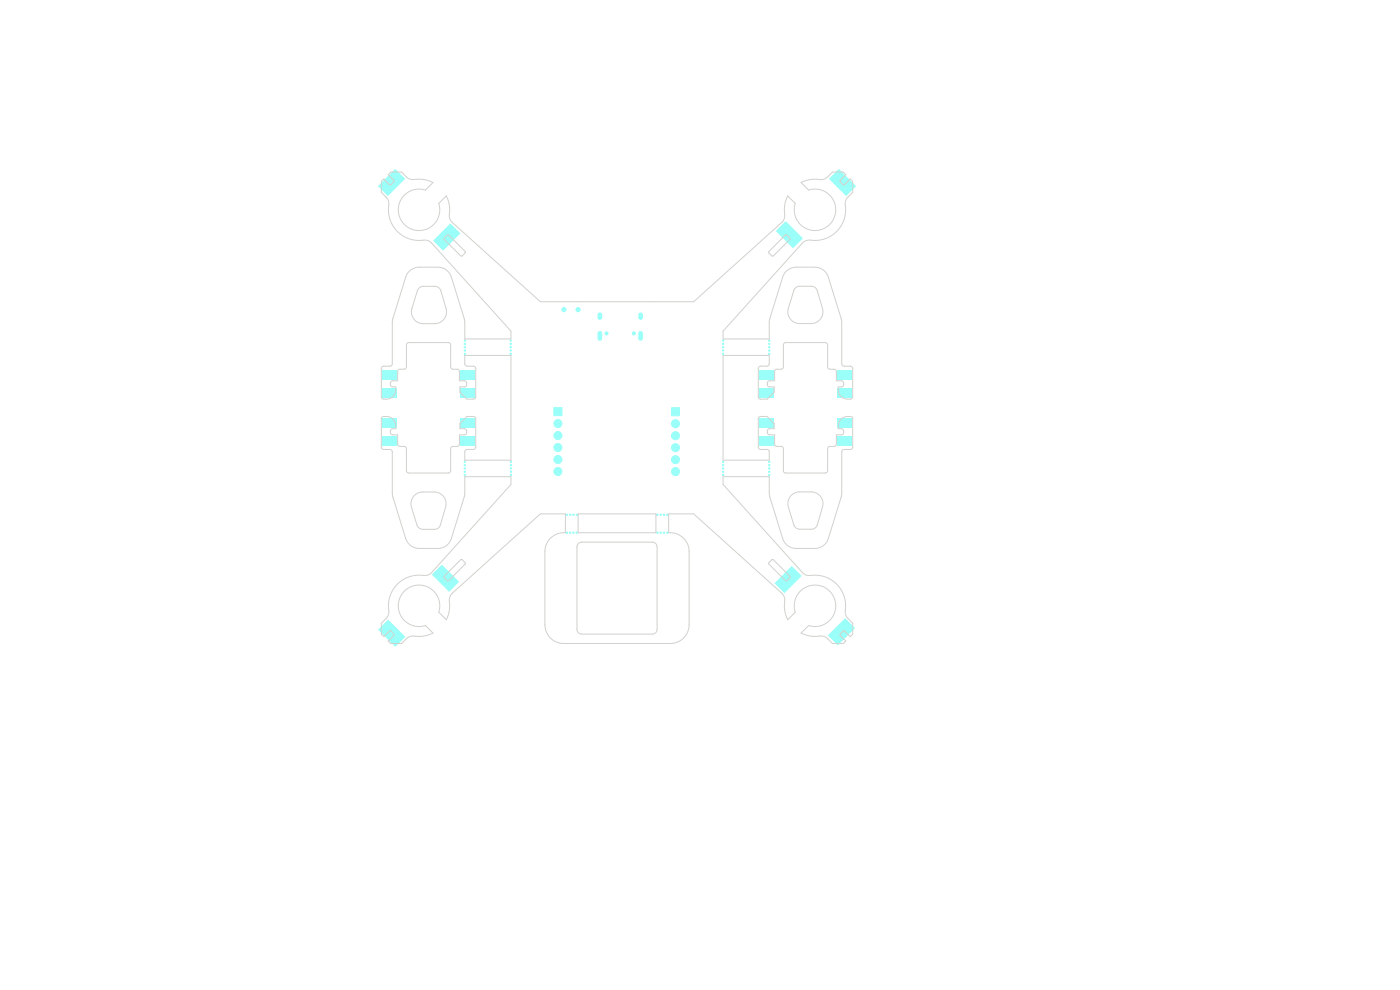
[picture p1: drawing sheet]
<svg xmlns="http://www.w3.org/2000/svg" width="297mm" height="210mm" viewBox="0 0 297 210" stroke-linecap="round" stroke-linejoin="round" font-family="sans-serif">
<g fill="#9afff8">
<path d="M161.1 82.3h3v2h-3z"/>
<path d="M177.7 82.3h3v2h-3z"/>
<path d="M91.9 51.1l3.6-3.7 2.2 2.1-3.7 3.7z"/>
<path d="M175.6 134.8l3.7-3.7 2.1 2.2-3.7 3.6z"/>
<path d="M80.2 39.5l3.6-3.7 2.2 2.1-3.7 3.7z"/>
<path d="M175.8 37.9l2.2-2.1 3.6 3.7-2.1 2.1z"/>
<path d="M97.7 88.7h3v2h-3z"/>
<path d="M164.6 49l2.1-2.1 3.6 3.7-2.1 2.1z"/>
<path d="M97.7 82.3h3v2h-3z"/>
<path d="M164.3 123.7l3.7-3.6 2.1 2.1-3.7 3.6z"/>
<path d="M177.7 78.6h3v2h-3z"/>
<path d="M177.7 92.5h3v2h-3z"/>
<path d="M177.7 88.7h3v2h-3z"/>
<path d="M97.7 78.6h3v2h-3z"/>
<path d="M82.3 131.4l3.7 3.7-2.1 2.1-3.7-3.6z"/>
<path d="M81.1 82.3h3v2h-3z"/>
<path d="M93.7 119.8l3.7 3.6-2.1 2.2-3.7-3.7z"/>
<path d="M81.1 88.7h3v2h-3z"/>
<path d="M81.1 78.6h3v2h-3z"/>
<path d="M97.7 92.5h3v2h-3z"/>
<path d="M161.1 78.6h3v2h-3z"/>
<path d="M81.1 92.5h3v2h-3z"/>
<path d="M161.1 88.7h3v2h-3z"/>
<path d="M161.1 92.5h3v2h-3z"/>
</g>
<g fill="#9afff8" stroke="#9afff8" stroke-width=".21">
<path d="M117.5 86.5h1.7v1.7h-1.7z"/>
<path d="M142.5 86.5h1.7v1.7h-1.7z"/>
<circle cx="153.4" cy="98.7" r=".15"/>
<circle cx="153.4" cy="99.4" r=".15"/>
<circle cx="140.9" cy="109.2" r=".15"/>
<circle cx="108.4" cy="99.3" r=".15"/>
<circle cx="163.2" cy="74.4" r=".15"/>
<circle cx="153.4" cy="100.1" r=".15"/>
<circle cx="163.2" cy="73.7" r=".15"/>
<circle cx="98.6" cy="98" r=".15"/>
<circle cx="163.2" cy="73" r=".15"/>
<circle cx="139.5" cy="113" r=".15"/>
<circle cx="134.5" cy="70.7" r=".33"/>
<circle cx="128.7" cy="70.7" r=".32"/>
<circle cx="108.3" cy="72.2" r=".15"/>
<circle cx="108.4" cy="98.6" r=".15"/>
<circle cx="163.2" cy="98" r=".15"/>
<circle cx="153.4" cy="74.3" r=".15"/>
<circle cx="163.2" cy="99.4" r=".15"/>
<circle cx="121.7" cy="109.2" r=".15"/>
<circle cx="121" cy="109.2" r=".15"/>
<circle cx="140.9" cy="113" r=".15"/>
<circle cx="98.6" cy="98.7" r=".15"/>
<circle cx="122.6" cy="65.7" r=".45"/>
<circle cx="119.6" cy="65.7" r=".45"/>
<circle cx="141.6" cy="113" r=".15"/>
<circle cx="122.3" cy="113" r=".15"/>
<circle cx="98.6" cy="74.4" r=".15"/>
<circle cx="153.4" cy="72.9" r=".15"/>
<circle cx="163.2" cy="98.7" r=".15"/>
<circle cx="121.6" cy="113" r=".15"/>
<circle cx="108.4" cy="100.7" r=".15"/>
<circle cx="108.3" cy="72.9" r=".15"/>
<circle cx="98.6" cy="73" r=".15"/>
<circle cx="98.6" cy="73.7" r=".15"/>
<circle cx="108.3" cy="74.3" r=".15"/>
<circle cx="98.6" cy="72.3" r=".15"/>
<circle cx="153.4" cy="73.6" r=".15"/>
<circle cx="153.4" cy="100.8" r=".15"/>
<circle cx="153.4" cy="98" r=".15"/>
<circle cx="108.4" cy="97.9" r=".15"/>
<circle cx="108.3" cy="73.6" r=".15"/>
<circle cx="163.2" cy="100.1" r=".15"/>
<circle cx="122.4" cy="109.2" r=".15"/>
<circle cx="98.6" cy="75.1" r=".15"/>
<circle cx="120.2" cy="113" r=".15"/>
<circle cx="98.6" cy="100.8" r=".15"/>
<circle cx="153.4" cy="72.2" r=".15"/>
<circle cx="120.9" cy="113" r=".15"/>
<circle cx="108.4" cy="100" r=".15"/>
<circle cx="118.4" cy="89.9" r=".85"/>
<circle cx="118.4" cy="92.4" r=".85"/>
<circle cx="118.4" cy="94.9" r=".85"/>
<circle cx="118.4" cy="97.5" r=".85"/>
<circle cx="118.4" cy="100" r=".85"/>
<circle cx="153.4" cy="75" r=".15"/>
<circle cx="98.6" cy="99.4" r=".15"/>
<circle cx="120.3" cy="109.2" r=".15"/>
<circle cx="139.5" cy="109.2" r=".15"/>
<circle cx="98.6" cy="100.1" r=".15"/>
<circle cx="108.3" cy="75" r=".15"/>
<circle cx="163.2" cy="100.8" r=".15"/>
<circle cx="140.2" cy="113" r=".15"/>
<circle cx="140.2" cy="109.2" r=".15"/>
<circle cx="163.2" cy="75.1" r=".15"/>
<circle cx="141.6" cy="109.2" r=".15"/>
<circle cx="163.2" cy="72.3" r=".15"/>
<circle cx="143.3" cy="89.9" r=".85"/>
<circle cx="143.3" cy="92.4" r=".85"/>
<circle cx="143.3" cy="95" r=".85"/>
<circle cx="143.3" cy="97.5" r=".85"/>
<circle cx="143.3" cy="100" r=".85"/>
</g>
<path d="M127.3 66.8v.6M127.3 70.7v1.1M135.9 66.8v.6M135.9 70.7v1.1" fill="none" stroke="#9afff8" stroke-width="1"/>
<g fill="none" stroke="#d0d2cd" stroke-width=".21">
<path d="M83.5 38.6l-.7 .6-1.4-1.2-.5 .5v2.3l1.2 1.2 .4 1a6.6 6.6 0 0 0 7.3 7.9M173.9 38.1h.7l.6-.3 1.4-1.3h2.3l.5 .5-1.2 1.3 .1 .3M173.9 38.1a6.5 6.5 0 0 0-4 .6l1.6 1.6a4.4 4.4 0 0 1 5.8 3.7 4.4 4.4 0 0 1-4.9 4.9 4.4 4.4 0 0 1-3.7-5.7l-1.6-1.7a10.2 10.2 0 0 0-.7 4.7l-.6 1-18.6 16.8h-32.6l-18.7-16.8-.4-.7-.2-.7a6.9 6.9 0 0 0-.6-4.3l-1.6 1.6a4.4 4.4 0 0 1-3.7 5.8 4.4 4.4 0 0 1-4.9-4.8 4.4 4.4 0 0 1 5.8-3.8l1.6-1.6a10.8 10.8 0 0 0-4.8-.7l-.8-.4-1.1-1.1h-2.3l-.5 .5 1.2 1.2-.1 .4M178.3 38.6l.7 .6 1.4-1.2 .5 .5v2.3l-1.2 1.3-.4 .8a6.9 6.9 0 0 1-3.5 7.4 12 12 0 0 1-4.7 .7l-.9 .6-16.8 18.6v1.7h9.8l.1-4.1 2.7-9a3 3 0 0 1 2.9-2.1h4.1a3 3 0 0 1 2.7 2.1l2.8 9.1 .1 9.4 .4 .4h1.6l.3 .4v6.2l-.3 .3-.9 .1a2 2 0 0 1-1.9-2v-.6h.8l.3-.2 .1-.8-.4-.3h-1.2v-2l-.1-.3-1.4-.2-.3-.3v-4.9l-.4-.4h-8.5l-.4 .1-.1 .4v4.8l-.3 .3h-1.2l-.3 .2-.1 2.3h-1.1l-.4 .3v.6l.2 .3 1.2 .1v1.1l-1.5 1.5h-1.4l-.4-.4v-6.2l.3-.4h1.5l.4-.2 .1-2.1h-9.8v22.2h9.8l-.1-2.1-.4-.2h-1.5l-.3-.5v-6.1l.4-.3 1.4-.1 1.5 1.5v1.1l-1.2 .1-.2 .4v.6l.4 .2h1.1l.1 2.3 .3 .2h1.2l.3 .4v4.7l.1 .4 .4 .1h8.5l.4-.4v-4.9l.3-.3 1.4-.2 .1-.3v-2h1.2l.4-.3v-.5l-.2-.3-1-.2v-.7a2 2 0 0 1 2-1.9l.8 .1 .3 .4v6.1l-.3 .4-1.6 .1-.4 .3v9.3l-2.9 9.4a3 3 0 0 1-2.8 1.9h-4.1a3 3 0 0 1-2.8-2.1l-2.8-9.1v-4h-9.8v1.7l16.8 18.6 .7 .5 .7 .2a6.6 6.6 0 0 1 7.7 7.4M89.8 50.9l.9 .1 .9 .6 16.8 18.6v1.7h-9.8v-4l-2.9-9.4a3 3 0 0 0-2.8-1.8h-4.2a3 3 0 0 0-2.6 2.1l-2.9 9.3v9.2l-.4 .4h-1.6l-.3 .4v6.2l.3 .3 .9 .1a2 2 0 0 0 1.9-2v-.6h-.8l-.3-.2-.1-.8 .4-.3h1.2v-2l.1-.3 .3-.2h1.1l.3-.3v-4.9l.4-.4h8.5l.4 .1 .1 .4v4.8l.3 .3h1.1l.4 .2 .1 2.3h1.1l.4 .3v.6l-.2 .3-1.2 .1v1.1l1.5 1.5h1.4l.4-.4v-6.2l-.3-.4h-1.5l-.4-.2-.1-2.1h9.8v22.2h-9.8l.1-2.1 .4-.2h1.5l.3-.4v-6.2l-.4-.3-1.4-.1-1.5 1.5v1.1l1.2 .1 .2 .4v.6l-.4 .2h-1.1l-.1 2.3-.4 .2h-1.1l-.3 .4v4.7l-.1 .4-.4 .1h-8.5l-.4-.4v-4.9l-.3-.3-1.4-.2-.1-.3v-2h-1.2l-.4-.3v-.5l.2-.3 1-.2v-.7a2 2 0 0 0-2-1.9l-.8 .1-.3 .4v6.1l.3 .4 1.6 .1 .4 .3 .1 9.4 2.9 9.4a3 3 0 0 0 2.7 1.8h4.3a3 3 0 0 0 2.6-2.1l2.7-9 .1-4.1h9.8v1.7l-16.8 18.7-.6 .4-.7 .2a6.7 6.7 0 0 0-7.8 7.9l-.4 .9-1.2 1.3v2.3l.5 .5 1.4-1.2 .7 .6v.4l-1.1 1.2 .5 .5h2.3l1.4-1.3 1.1-.3a6.6 6.6 0 0 0 4.1-.6l-1.6-1.6a4.4 4.4 0 0 1-5.7-3.8 4.4 4.4 0 0 1 4.9-4.8 4.4 4.4 0 0 1 3.7 5.8l1.6 1.6 .2-.5a9.1 9.1 0 0 0 .4-4l.2-.6 .5-.6 18.6-16.8h5.3v4h-.3a4 4 0 0 0-4 4v15.9a4 4 0 0 0 4 3.6h22.9a4 4 0 0 0 3.7-4v-15.8a4 4 0 0 0-4.4-3.7v-4h5.4l18.7 16.8 .4 .8 .2 .8a6.6 6.6 0 0 0 .6 4.1l1.6-1.7a4.4 4.4 0 0 1 3.8-5.7 4.4 4.4 0 0 1 4.8 4.9 4.4 4.4 0 0 1-5.8 3.7l-1.6 1.6 .6 .2a9.7 9.7 0 0 0 4 .4l.8 .4 1.3 1.2h2.3l.5-.5-1.2-1.4 .6-.7h.4l1.2 1.1 .5-.5v-2.3l-1.3-1.4-.3-.6v-.7M94.3 50.4l.6-.6h.3l3.5 3.5v.4l-.7 .6h-.3l-3.5-3.5zM166.6 49.9h.3l.7 .6v.3l-3.5 3.5h-.3l-.7-.7v-.2zM88.9 61.1l.9-.4h2.5l.8 .3 .4 .7 1.1 3.7a2.5 2.5 0 0 1-2.4 3.3h-2.4a2.5 2.5 0 0 1-2.4-3.3l1.2-3.8zM168.7 61.1l1-.4h2.5l.7 .3 .5 .7 1.1 3.7a2.5 2.5 0 0 1-2.4 3.2h-2.5a2.5 2.5 0 0 1-2.4-3.2l1.2-3.8zM87.9 105.1l.5-.4 .9-.3h2.8a2.5 2.5 0 0 1 2.4 3.2l-1.1 3.8-.4 .6-.7 .3-3.1-.1-.7-.7-1.3-4.2 .1-1.3zM97.7 118.7h.4l.6 .7v.2l-3.5 3.6h-.3l-.7-.7v-.2zM122.6 109h16.5v4h-16.5z"/>
<path d="M122.7 115.3l.7-.3h15a1 1 0 0 1 1 1v17.5a1 1 0 0 1-1 1h-15a1 1 0 0 1-1-1v-17.5zM163.1 119.3l.7-.6h.2l3.5 3.5 .1 .3-.7 .7h-.3l-3.5-3.5zM167.9 105.1l.7-.5 .6-.2 2.9-.1a2.5 2.5 0 0 1 2.4 3.3l-1.1 3.8-.4 .6-.8 .3-3-.1-.8-.8-1.2-4.1 .1-1.3z"/>
</g>
</svg>
